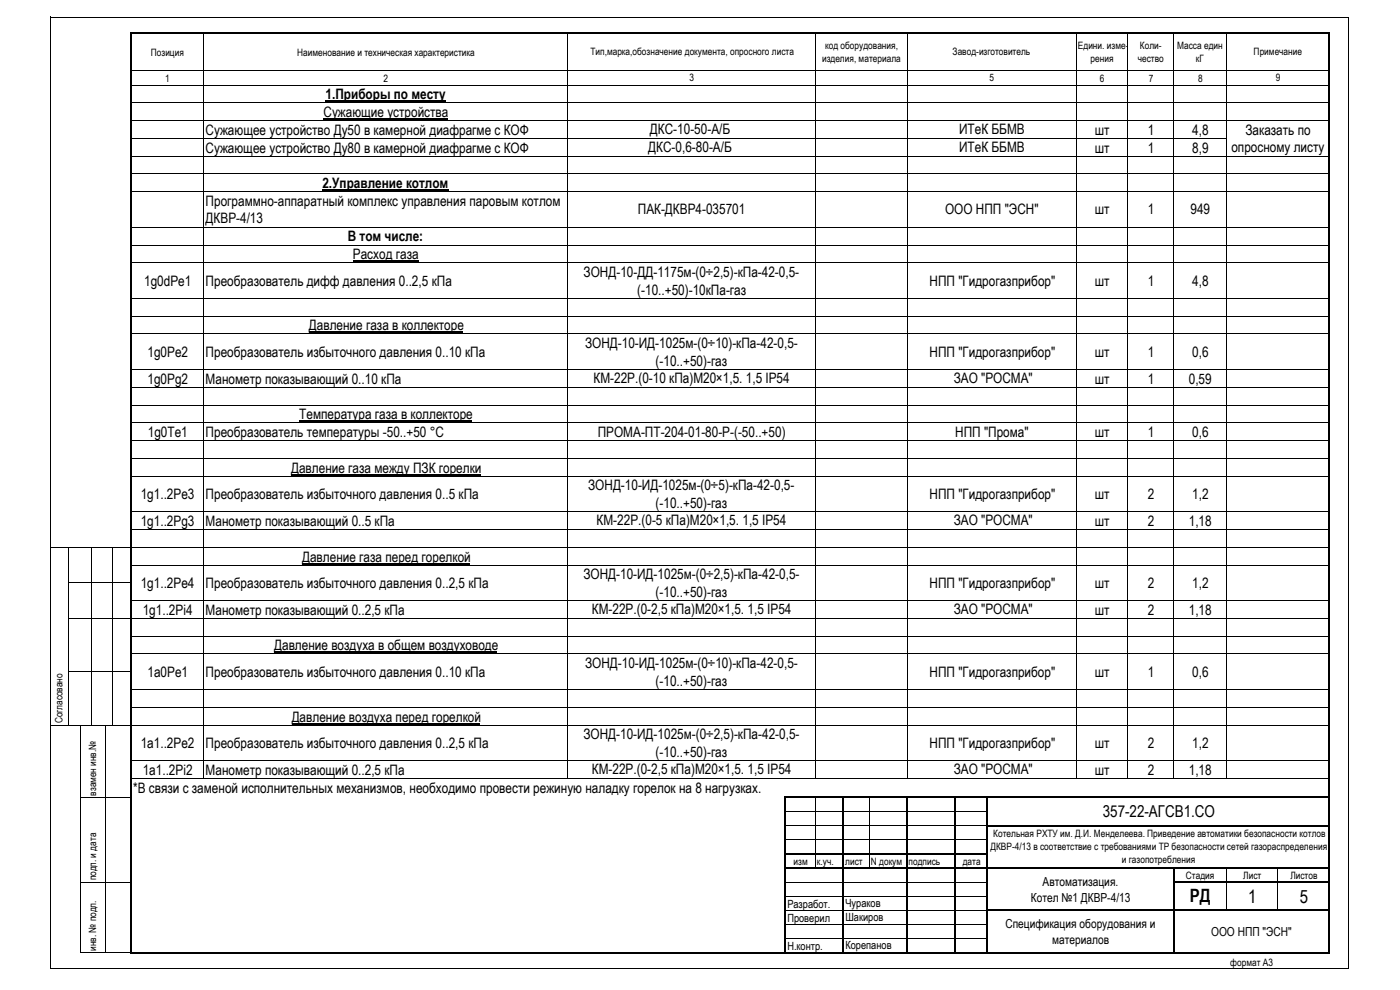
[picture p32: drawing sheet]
<svg xmlns="http://www.w3.org/2000/svg" width="420mm" height="297mm" viewBox="0 0 420 297" stroke-linecap="round" stroke-linejoin="round" font-family="sans-serif">
<defs><g id="words">
<g font-size="5.5">
<text x="357.1" y="270.8">РД</text>
<text x="374.6" y="270.8">1</text>
<text x="390" y="270.8">5</text>
</g>
<text font-size="4.9" x="331" y="245.3">357-22-АГСВ1.СО</text>
<g font-size="4.3">
<text x="97.7" y="29.7">1.Приборы по месту</text>
<text x="97.1" y="35.1">Сужающие устройства</text>
<text x="61.7" y="40.5">Сужающее устройство Ду50 в камерной диафрагме с КОФ</text>
<text x="195.1" y="40.3">ДКС-10-50-А/Б</text>
<text x="287.9" y="40.3">ИТеК ББМВ</text>
<text x="328.6" y="40.5">шт</text>
<text x="344.5" y="40.5">1</text>
<text x="357.8" y="40.5">4,8</text>
<text x="373.8" y="40.4">Заказать по</text>
<text x="61.7" y="45.8">Сужающее устройство Ду80 в камерной диафрагме с КОФ</text>
<text x="194.6" y="45.6">ДКС-0,6-80-А/Б</text>
<text x="287.9" y="45.6">ИТеК ББМВ</text>
<text x="328.6" y="45.8">шт</text>
<text x="344.5" y="45.8">1</text>
<text x="357.8" y="45.8">8,9</text>
<text x="369.6" y="45.7">опросному листу</text>
<text x="96.8" y="56.4">2.Управление котлом</text>
<text x="61.7" y="61.7">Программно-аппаратный комплекс управления паровым котлом</text>
<text x="191.4" y="64.3">ПАК-ДКВР4-035701</text>
<text x="283.6" y="64.3">ООО НПП &quot;ЭСН&quot;</text>
<text x="328.6" y="64.3">шт</text>
<text x="344.5" y="64.3">1</text>
<text x="357.3" y="64.3">949</text>
<text x="61.7" y="67.1">ДКВР-4/13</text>
<text x="104.4" y="72.4">В том числе:</text>
<text x="105.9" y="77.8">Расход газа</text>
<text x="175.2" y="83.1">ЗОНД-10-ДД-1175м-(0÷2,5)-кПа-42-0,5-</text>
<text x="43.3" y="85.7">1g0dPe1</text>
<text x="61.7" y="85.7">Преобразователь дифф давления 0..2,5 кПа</text>
<text x="191.3" y="88.4">(-10..+50)-10кПа-газ</text>
<text x="279" y="85.7">НПП &quot;Гидрогазприбор&quot;</text>
<text x="328.6" y="85.7">шт</text>
<text x="344.5" y="85.7">1</text>
<text x="357.8" y="85.7">4,8</text>
<text x="92.7" y="99.1">Давление газа в коллекторе</text>
<text x="44.3" y="107">1g0Pe2</text>
<text x="61.7" y="107">Преобразователь избыточного давления 0..10 кПа</text>
<text x="175.6" y="104.4">ЗОНД-10-ИД-1025м-(0÷10)-кПа-42-0,5-</text>
<text x="279" y="107">НПП &quot;Гидрогазприбор&quot;</text>
<text x="328.6" y="107">шт</text>
<text x="344.5" y="107">1</text>
<text x="357.8" y="107">0,6</text>
<text x="196.8" y="109.7">(-10..+50)-газ</text>
<text x="44.3" y="115.1">1g0Pg2</text>
<text x="61.7" y="115.1">Манометр показывающий 0..10 кПа</text>
<text x="178.1" y="115">КМ-22Р.(0-10 кПа)М20×1,5. 1,5 IP54</text>
<text x="286.2" y="115">ЗАО &quot;РОСМА&quot;</text>
<text x="328.6" y="115.1">шт</text>
<text x="344.5" y="115.1">1</text>
<text x="356.8" y="115.1">0,59</text>
<text x="89.8" y="125.8">Температура газа в коллекторе</text>
<text x="44.4" y="131.1">1g0Te1</text>
<text x="61.7" y="131.1">Преобразователь температуры -50..+50 °С</text>
<text x="179.4" y="131">ПРОМА-ПТ-204-01-80-Р-(-50..+50)</text>
<text x="286.7" y="131">НПП &quot;Прома&quot;</text>
<text x="328.6" y="131.1">шт</text>
<text x="344.5" y="131.1">1</text>
<text x="357.8" y="131.1">0,6</text>
<text x="87.4" y="141.8">Давление газа между ПЗК горелки</text>
<text x="42.2" y="149.7">1g1..2Pe3</text>
<text x="61.7" y="149.7">Преобразователь избыточного давления 0..5 кПа</text>
<text x="176.5" y="147.1">ЗОНД-10-ИД-1025м-(0÷5)-кПа-42-0,5-</text>
<text x="279" y="149.7">НПП &quot;Гидрогазприбор&quot;</text>
<text x="328.6" y="149.7">шт</text>
<text x="344.5" y="149.7">2</text>
<text x="357.8" y="149.7">1,2</text>
<text x="196.8" y="152.4">(-10..+50)-газ</text>
<text x="42.2" y="157.8">1g1..2Pg3</text>
<text x="61.7" y="157.8">Манометр показывающий 0..5 кПа</text>
<text x="179.1" y="157.6">КМ-22Р.(0-5 кПа)М20×1,5. 1,5 IP54</text>
<text x="286.2" y="157.6">ЗАО &quot;РОСМА&quot;</text>
<text x="328.6" y="157.8">шт</text>
<text x="344.5" y="157.8">2</text>
<text x="356.8" y="157.8">1,18</text>
<text x="90.7" y="168.5">Давление газа перед горелкой</text>
<text x="175.1" y="173.7">ЗОНД-10-ИД-1025м-(0÷2,5)-кПа-42-0,5-</text>
<text x="42.2" y="176.4">1g1..2Pe4</text>
<text x="61.7" y="176.4">Преобразователь избыточного давления 0..2,5 кПа</text>
<text x="196.8" y="179.1">(-10..+50)-газ</text>
<text x="279" y="176.4">НПП &quot;Гидрогазприбор&quot;</text>
<text x="328.6" y="176.4">шт</text>
<text x="344.5" y="176.4">2</text>
<text x="357.8" y="176.4">1,2</text>
<text x="42.8" y="184.5">1g1..2Pi4</text>
<text x="61.7" y="184.5">Манометр показывающий 0..2,5 кПа</text>
<text x="177.6" y="184.3">КМ-22Р.(0-2,5 кПа)М20×1,5. 1,5 IP54</text>
<text x="286.2" y="184.3">ЗАО &quot;РОСМА&quot;</text>
<text x="328.6" y="184.5">шт</text>
<text x="344.5" y="184.5">2</text>
<text x="356.8" y="184.5">1,18</text>
<text x="82.3" y="195.2">Давление воздуха в общем воздуховоде</text>
<text x="44.3" y="203">1a0Pe1</text>
<text x="61.7" y="203">Преобразователь избыточного давления 0..10 кПа</text>
<text x="175.6" y="200.4">ЗОНД-10-ИД-1025м-(0÷10)-кПа-42-0,5-</text>
<text x="279" y="203">НПП &quot;Гидрогазприбор&quot;</text>
<text x="328.6" y="203">шт</text>
<text x="344.5" y="203">1</text>
<text x="357.8" y="203">0,6</text>
<text x="196.8" y="205.7">(-10..+50)-газ</text>
<text x="87.5" y="216.5">Давление воздуха перед горелкой</text>
<text x="175.1" y="221.7">ЗОНД-10-ИД-1025м-(0÷2,5)-кПа-42-0,5-</text>
<text x="42.2" y="224.4">1a1..2Pe2</text>
<text x="61.7" y="224.4">Преобразователь избыточного давления 0..2,5 кПа</text>
<text x="196.8" y="227.1">(-10..+50)-газ</text>
<text x="279" y="224.4">НПП &quot;Гидрогазприбор&quot;</text>
<text x="328.6" y="224.4">шт</text>
<text x="344.5" y="224.4">2</text>
<text x="357.8" y="224.4">1,2</text>
<text x="42.8" y="232.5">1a1..2Pi2</text>
<text x="61.7" y="232.5">Манометр показывающий 0..2,5 кПа</text>
<text x="177.6" y="232.3">КМ-22Р.(0-2,5 кПа)М20×1,5. 1,5 IP54</text>
<text x="286.2" y="232.3">ЗАО &quot;РОСМА&quot;</text>
<text x="328.6" y="232.5">шт</text>
<text x="344.5" y="232.5">2</text>
<text x="356.8" y="232.5">1,18</text>
<text x="40" y="238">*В связи с заменой исполнительных механизмов, необходимо провести режиную наладку горелок на 8 нагрузках.</text>
</g>
<g font-size="3.7">
<text x="312.9" y="265.8">Автоматизация.</text>
<text x="309.4" y="270.5">Котел №1 ДКВР-4/13</text>
<text x="301.7" y="278.5">Спецификация оборудования и</text>
<text x="363.5" y="280.8">ООО НПП &quot;ЭСН&quot;</text>
<text x="315.8" y="283.2">материалов</text>
</g>
<g font-size="3.4">
<text x="236.3" y="272.3">Разработ.</text>
<text x="253.7" y="272.1">Чураков</text>
<text x="236.3" y="276.5">Проверил</text>
<text x="253.7" y="276.4">Шакиров</text>
<text x="236.3" y="285">Н.контр.</text>
<text x="253.7" y="284.8">Корепанов</text>
</g>
<g font-size="3">
<text x="45.3" y="16.7">Позиция</text>
<text x="89.2" y="16.7">Наименование и техническая характеристика</text>
<text x="177.2" y="16.6">Тип,марка,обозначение документа, опросного листа</text>
<text x="247.6" y="14.6">код оборудования,</text>
<text x="285.9" y="16.6">Завод-изготовитель</text>
<text x="323.5" y="14.7">Едини. изме-</text>
<text x="342.1" y="14.7">Коли-</text>
<text x="353.3" y="14.7">Масса един</text>
<text x="376.2" y="16.6">Примечание</text>
<text x="246.7" y="18.5">изделия, материала</text>
<text x="327.3" y="18.6">рения</text>
<text x="341.4" y="18.6">чество</text>
<text x="358.9" y="18.6">кГ</text>
<text x="49.6" y="24.6">1</text>
<text x="115.1" y="24.6">2</text>
<text x="206.9" y="24.4">3</text>
<text x="297" y="24.4">5</text>
<text x="330.1" y="24.6">6</text>
<text x="344.8" y="24.6">7</text>
<text x="359.6" y="24.6">8</text>
<text x="382.9" y="24.4">9</text>
<text x="18.8" y="217" transform="rotate(-90 18.8 217)">Согласовано</text>
<text x="28.9" y="238.8" transform="rotate(-90 28.9 238.8)">взамен инв.№</text>
<text x="298.1" y="251.2">Котельная РХТУ им. Д.И. Менделеева. Приведение автоматики безопасности котлов</text>
<text x="297.3" y="255.1">ДКВР-4/13 в соответствие с требованиями ТР безопасности сетей газораспределения</text>
<text x="238.2" y="259.5">изм</text>
<text x="245.2" y="259.5">к.уч.</text>
<text x="253.7" y="259.5">лист</text>
<text x="261.4" y="259.5">N докум подпись</text>
<text x="288.9" y="259.5">дата</text>
<text x="336.7" y="259">и газопотребления</text>
<text x="355.9" y="263.7">Стадия</text>
<text x="373.1" y="263.7">Лист</text>
<text x="387.2" y="263.7">Листов</text>
<text x="28.9" y="264.2" transform="rotate(-90 28.9 264.2)">подп. и дата</text>
<text x="28.9" y="285.3" transform="rotate(-90 28.9 285.3)">инв. № подл.</text>
<text x="369.2" y="289.8">формат А3</text>
</g>
</g></defs>
<path d="M97.1 35.7h37.3M97.7 30.3h36.1M96.8 57h37.9M105.9 78.4h19.6M92.7 99.7h46.1M89.8 126.4h51.8M87.4 142.4h56.7M90.7 169.1h50.2M82.3 195.7h66.9M87.5 217.1h56.4" fill="none" stroke="#000" stroke-width=".34"/>
<g fill="none" stroke="#000" stroke-width=".3">
<path d="M15.1 5v285.7M15.2 5.1h389.5M61.1 10.1v26M170.2 10.1v223.6M244.7 10.1v223.6M272.2 10.1v223.6M322.9 10.1v223.6M338.4 10.1v223.6M352.2 10.1v26M368 10.1v31.3M404.6 5.2v285.5M39.5 25.5h21.4"/>
<path d="M39.5 30.9h21.4M39.5 21.3h359.2M39.5 36.2h359.2M61.1 36.3v197.1M61.2 25.5h337.5M61.2 30.9h108.9M170.3 30.9h181.8M352.2 36.3v10.4M352.4 30.9h15.5M368.1 30.9h30.6M39.5 41.5h312.6M39.5 46.9h21.4"/>
<path d="M39.5 52.2h21.4M39.5 57.5h21.4M61.2 46.9h337.5M61.2 52.2h337.5M61.2 57.5h337.5M352.2 47v186.7M352.4 41.5h15.7M368 41.7v5M368 47v186.7M39.5 68.2h21.4M39.5 73.5h21.4M39.5 78.9h21.4"/>
<path d="M61.2 68.2h337.5M61.2 73.5h337.5M61.2 78.9h337.5M39.5 89.5h21.4M39.5 94.9h21.4M61.2 89.5h337.5M61.2 94.9h337.5M39.5 100.2h21.4M39.5 110.9h21.4M39.5 116.2h21.4M61.2 100.2h337.5M61.2 110.9h337.5"/>
<path d="M61.2 116.2h337.5M39.5 121.5h21.4M39.5 126.9h21.4M39.5 132.2h21.4M39.5 137.5h21.4M61.2 121.5h337.5M61.2 126.9h337.5M61.2 132.2h337.5M61.2 137.5h337.5M39.5 142.9h21.4M39.5 153.5h21.4M39.5 158.9h21.4"/>
<path d="M61.2 142.9h337.5M61.2 153.5h337.5M61.2 158.9h337.5M15.2 164.2h23.8M20.7 164.3v53.4M20.8 174.9h18.2M27.5 164.3v53.4M33.7 164.3v53.4M39.5 164.2h21.4M39.5 169.5h21.4M61.2 164.2h337.5M61.2 169.5h337.5"/>
<path d="M20.8 185.5h18.2M39.5 180.2h21.4M39.5 185.5h21.4M39.5 190.9h21.4M39.5 196.2h21.4M61.2 180.2h337.5M61.2 185.5h337.5M61.2 190.9h337.5M61.2 196.2h337.5M15.2 217.6h23.8M20.8 201.5h18.2M24.1 217.7v68.3"/>
<path d="M31.8 217.7v68.3M39.5 206.9h21.4M39.5 212.2h21.4M39.5 217.6h21.4M61.2 206.9h337.5M61.2 212.2h337.5M61.2 217.6h337.5M24.2 239.3h14.8M39.5 228.2h21.4M39.5 233.6h359.2M61.2 228.2h337.5M244.7 239.5v16.4"/>
<path d="M260.9 239.5v16.4M236 243.5h16.9M236 247.8h16.9M236 252h16.9M244.7 256.5v3.7M253.4 243.5h18.5M253.4 247.8h18.5M253.4 252h18.5M260.9 256.5v3.7M272.4 243.5h14M272.4 247.8h14M272.4 252h14"/>
<path d="M286.9 243.5h9.2M286.9 247.8h9.2M286.9 252h9.2M24.2 264.7h14.8M236 264.7h16.9M236 268.9h16.9M236 273.2h16.9M236 277.4h16.9M253.4 264.7h18.5M253.4 268.9h18.5M253.4 273.2h18.5M253.4 277.4h18.5"/>
<path d="M272.4 264.7h14M272.4 268.9h14M272.4 273.2h14M272.4 277.4h14M286.9 264.7h9.2M286.9 268.9h9.2M286.9 273.2h9.2M286.9 277.4h9.2M368 260.7v3.7M368 264.9v8M383.5 260.7v3.7M383.5 264.9v8"/>
<path d="M15.2 290.6h389.5M24.2 285.9h14.8M236 281.6h16.9M253.4 281.6h18.5M272.4 281.6h14M286.9 281.6h9.2"/>
</g>
<g fill="#000">
<path d="M39 9.6h.5v15.8h-.5zM39.5 9.6h343.9v.5h-343.9zM383.4 9.6h15.3v.5h-15.3zM398.7 9.6h.5v276.5h-.5zM39 25.4h.5v5.3h-.5zM39 30.7h.5v16h-.5zM39 46.7h.5v186.7h-.5zM39 233.4h.5v52.7h-.5zM235.4 239h.6v46.6h-.6zM236 239h163.2v.5h-163.2zM252.9 239.5h.5v46.1h-.5zM271.9 239.5h.5v46.1h-.5z"/>
<path d="M286.4 239.5h.5v46.1h-.5zM296.1 239.5h.5v46.1h-.5zM236 255.9h60.6v.6h-60.6zM296.6 247.5h102.6v.5h-102.6zM236 260.2h163.2v.5h-163.2zM296.6 272.9h102.6v.5h-102.6zM351.9 260.7h.6v25.4h-.6zM352.5 264.4h46.7v.5h-46.7zM39.5 285.6h256.6v.5h-256.6zM296.1 285.6h103.1v.5h-103.1z"/>
</g>
<use href="#words"/>
</svg>
